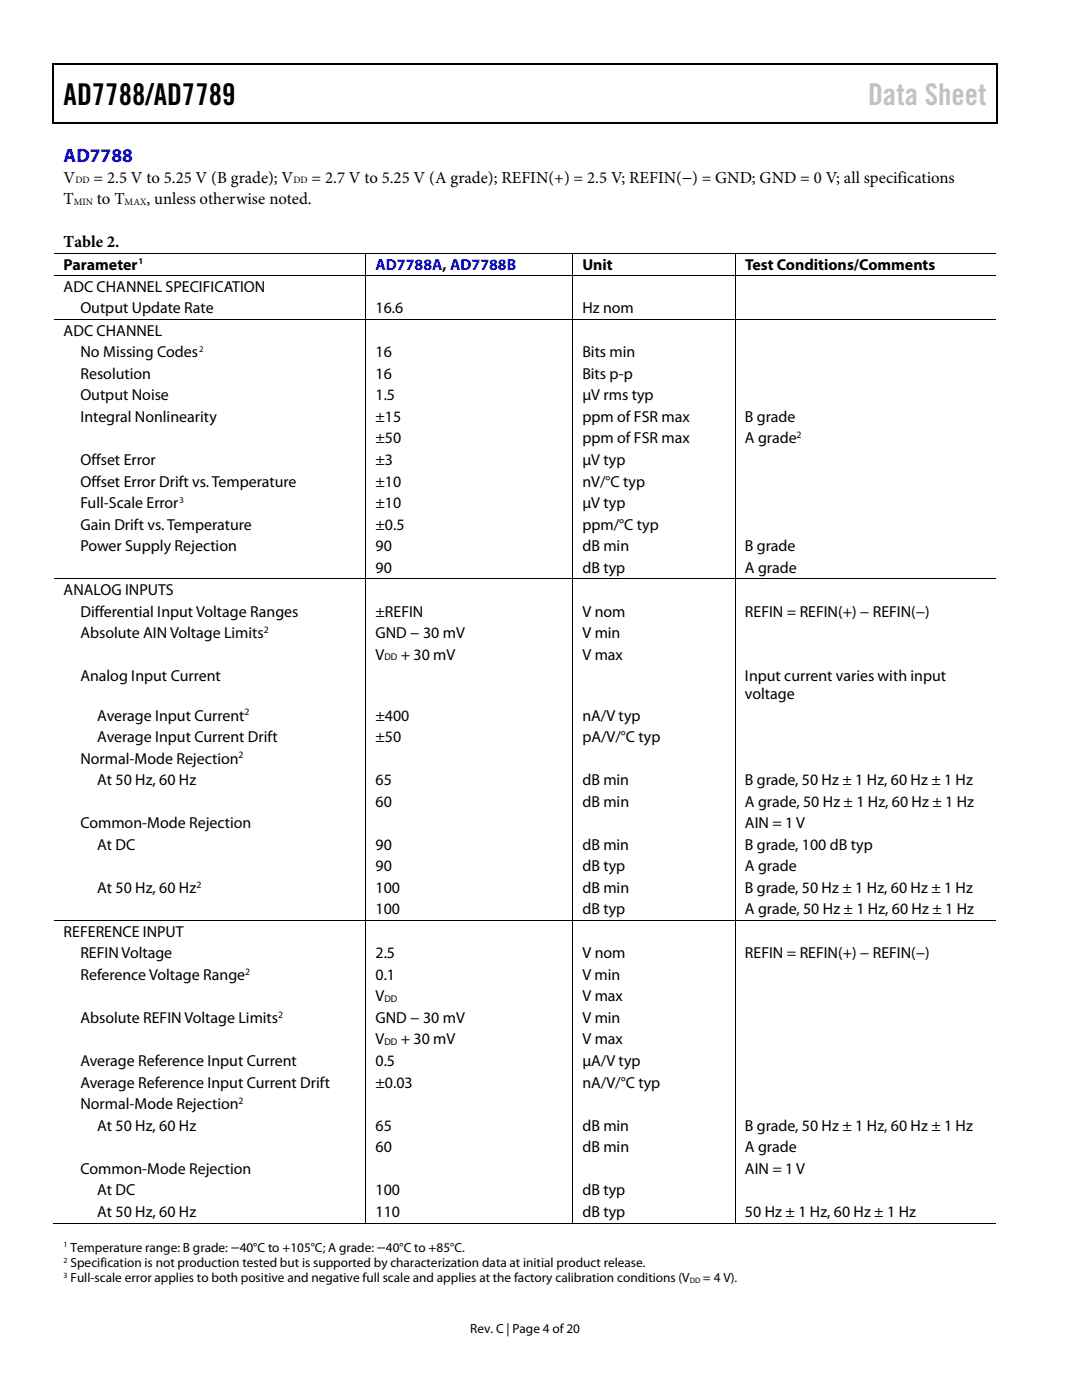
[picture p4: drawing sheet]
<svg xmlns="http://www.w3.org/2000/svg" width="216mm" height="279mm" viewBox="0 0 216 279" stroke-linecap="round" stroke-linejoin="round" font-family="sans-serif">
<defs><g id="words">
<text font-size="6" x="12.7" y="21">AD7788/AD7789</text>
<text font-size="6" fill="#c1c1c1" x="173.2" y="21">Data Sheet</text>
<text font-size="3.9" fill="#00f" x="12.7" y="32.4">AD7788</text>
<g font-size="3.3">
<text x="12.7" y="40.7">T</text>
<text x="12.7" y="36.4">V</text>
<text x="18.7" y="36.4">= 2.5 V to 5.25 V (B grade); V</text>
<text x="19.3" y="40.7">to T</text>
<text x="29.2" y="40.7">, unless otherwise noted.</text>
<text x="62.2" y="36.4">= 2.7 V to 5.25 V (A grade); REFIN(+) = 2.5 V; REFIN(−) = GND; GND = 0 V; all specifications</text>
<text x="12.7" y="49.2">Table 2.</text>
</g>
<g font-size="3.2">
<text x="12.7" y="53.8">Parameter</text>
<text x="116.2" y="53.8">Unit</text>
<text x="148.7" y="53.8">Test Conditions/Comments</text>
<text x="12.7" y="58.3">ADC CHANNEL SPECIFICATION</text>
<text x="16" y="62.5">Output Update Rate</text>
<text x="74.9" y="62.5">16.6</text>
<text x="116.2" y="62.5">Hz nom</text>
<text x="12.7" y="67">ADC CHANNEL</text>
<text x="16" y="71.3">No Missing Codes</text>
<text x="74.9" y="71.3">16</text>
<text x="116.2" y="71.3">Bits min</text>
<text x="16" y="75.6">Resolution</text>
<text x="74.9" y="75.6">16</text>
<text x="116.2" y="75.6">Bits p-p</text>
<text x="16" y="79.9">Output Noise</text>
<text x="74.9" y="79.9">1.5</text>
<text x="116.2" y="79.9">µV rms typ</text>
<text x="16" y="84.2">Integral Nonlinearity</text>
<text x="74.9" y="88.5">±50</text>
<text x="74.9" y="84.2">±15</text>
<text x="116.2" y="88.5">ppm of FSR max</text>
<text x="116.2" y="84.2">ppm of FSR max</text>
<text x="148.7" y="88.5">A grade</text>
<text x="148.7" y="84.2">B grade</text>
<text x="16" y="92.8">Offset Error</text>
<text x="74.9" y="92.8">±3</text>
<text x="116.2" y="92.8">µV typ</text>
<text x="16" y="97.1">Offset Error Drift vs. Temperature</text>
<text x="16" y="101.4">Full-Scale Error</text>
<text x="74.9" y="97.1">±10</text>
<text x="74.9" y="101.4">±10</text>
<text x="116.2" y="97.1">nV/°C typ</text>
<text x="116.2" y="101.4">µV typ</text>
<text x="16" y="105.7">Gain Drift vs. Temperature</text>
<text x="74.9" y="105.7">±0.5</text>
<text x="116.2" y="105.7">ppm/°C typ</text>
<text x="16" y="110">Power Supply Rejection</text>
<text x="74.9" y="110">90</text>
<text x="116.2" y="110">dB min</text>
<text x="148.7" y="110">B grade</text>
<text x="12.7" y="118.7">ANALOG INPUTS</text>
<text x="74.9" y="114.3">90</text>
<text x="116.2" y="114.3">dB typ</text>
<text x="148.7" y="114.3">A grade</text>
<text x="16" y="123">Differential Input Voltage Ranges</text>
<text x="74.9" y="123">±REFIN</text>
<text x="116.2" y="123">V nom</text>
<text x="148.7" y="123">REFIN = REFIN(+) − REFIN(−)</text>
<text x="16" y="127.3">Absolute AIN Voltage Limits</text>
<text x="74.9" y="127.3">GND − 30 mV</text>
<text x="74.9" y="131.6">V</text>
<text x="80" y="131.6">+ 30 mV</text>
<text x="116.2" y="131.6">V max</text>
<text x="116.2" y="127.3">V min</text>
<text x="16" y="135.9">Analog Input Current</text>
<text x="148.7" y="136">Input current varies with input</text>
<text x="19.4" y="143.8">Average Input Current</text>
<text x="74.9" y="143.8">±400</text>
<text x="116.2" y="143.8">nA/V typ</text>
<text x="148.7" y="139.5">voltage</text>
<text x="19.4" y="148.1">Average Input Current Drift</text>
<text x="74.9" y="148.1">±50</text>
<text x="116.2" y="148.1">pA/V/°C typ</text>
<text x="16" y="152.4">Normal-Mode Rejection</text>
<text x="19.4" y="156.7">At 50 Hz, 60 Hz</text>
<text x="74.9" y="156.7">65</text>
<text x="74.9" y="161">60</text>
<text x="116.2" y="156.7">dB min</text>
<text x="116.2" y="161">dB min</text>
<text x="148.7" y="156.7">B grade, 50 Hz ± 1 Hz, 60 Hz ± 1 Hz</text>
<text x="148.7" y="161">A grade, 50 Hz ± 1 Hz, 60 Hz ± 1 Hz</text>
<text x="16" y="165.3">Common-Mode Rejection</text>
<text x="148.7" y="165.3">AIN = 1 V</text>
<text x="19.4" y="169.6">At DC</text>
<text x="74.9" y="169.6">90</text>
<text x="74.9" y="173.9">90</text>
<text x="116.2" y="169.6">dB min</text>
<text x="116.2" y="173.9">dB typ</text>
<text x="148.7" y="169.6">B grade, 100 dB typ</text>
<text x="148.7" y="173.9">A grade</text>
<text x="19.4" y="178.2">At 50 Hz, 60 Hz</text>
<text x="74.9" y="178.2">100</text>
<text x="116.2" y="178.2">dB min</text>
<text x="148.7" y="178.2">B grade, 50 Hz ± 1 Hz, 60 Hz ± 1 Hz</text>
<text x="74.9" y="182.5">100</text>
<text x="116.2" y="182.5">dB typ</text>
<text x="148.7" y="182.5">A grade, 50 Hz ± 1 Hz, 60 Hz ± 1 Hz</text>
<text x="12.7" y="187">REFERENCE INPUT</text>
<text x="16" y="191.3">REFIN Voltage</text>
<text x="74.9" y="191.3">2.5</text>
<text x="116.2" y="191.3">V nom</text>
<text x="148.7" y="191.3">REFIN = REFIN(+) − REFIN(−)</text>
<text x="16" y="195.6">Reference Voltage Range</text>
<text x="74.9" y="195.6">0.1</text>
<text x="116.2" y="195.6">V min</text>
<text x="74.9" y="199.9">V</text>
<text x="116.2" y="199.9">V max</text>
<text x="16" y="204.2">Absolute REFIN Voltage Limits</text>
<text x="74.9" y="204.2">GND − 30 mV</text>
<text x="74.9" y="208.4">V</text>
<text x="80" y="208.4">+ 30 mV</text>
<text x="116.2" y="204.2">V min</text>
<text x="116.2" y="208.4">V max</text>
<text x="16" y="212.7">Average Reference Input Current</text>
<text x="74.9" y="212.7">0.5</text>
<text x="116.2" y="212.7">µA/V typ</text>
<text x="16" y="217">Average Reference Input Current Drift</text>
<text x="16" y="221.3">Normal-Mode Rejection</text>
<text x="74.9" y="217">±0.03</text>
<text x="116.2" y="217">nA/V/°C typ</text>
<text x="19.4" y="225.6">At 50 Hz, 60 Hz</text>
<text x="74.9" y="225.6">65</text>
<text x="116.2" y="225.6">dB min</text>
<text x="148.7" y="225.6">B grade, 50 Hz ± 1 Hz, 60 Hz ± 1 Hz</text>
<text x="74.9" y="229.9">60</text>
<text x="116.2" y="229.9">dB min</text>
<text x="148.7" y="229.9">A grade</text>
<text x="16" y="234.2">Common-Mode Rejection</text>
<text x="19.4" y="238.5">At DC</text>
<text x="74.9" y="238.5">100</text>
<text x="116.2" y="238.5">dB typ</text>
<text x="148.7" y="234.2">AIN = 1 V</text>
<text x="19.4" y="242.8">At 50 Hz, 60 Hz</text>
<text x="74.9" y="242.8">110</text>
<text x="116.2" y="242.8">dB typ</text>
<text x="148.7" y="242.8">50 Hz ± 1 Hz, 60 Hz ± 1 Hz</text>
</g>
<text font-size="3.2" fill="#00f" x="74.9" y="53.8">AD7788A, AD7788B</text>
<g font-size="2.6">
<text x="14.1" y="249.8">Temperature range: B grade: −40°C to +105°C; A grade: −40°C to +85°C.</text>
<text x="14.1" y="252.9">Specification is not production tested but is supported by characterization data at initial product release.</text>
<text x="14.1" y="255.9">Full-scale error applies to both positive and negative full scale and applies at the factory calibration conditions (V</text>
<text x="140.3" y="255.9">= 4 V).</text>
<text x="93.8" y="266">Rev. C | Page 4 of 20</text>
</g>
<g font-size="1.9">
<text x="14.8" y="40.9">MIN</text>
<text x="15" y="36.6">DD</text>
<text x="24.9" y="40.9">MAX</text>
<text x="58.5" y="36.6">DD</text>
<text x="159" y="87.4">2</text>
<text x="52.6" y="126.3">2</text>
<text x="76.7" y="131.8">DD</text>
<text x="48.8" y="142.8">2</text>
<text x="47.6" y="151.4">2</text>
<text x="39.2" y="177.1">2</text>
<text x="48.9" y="194.5">2</text>
<text x="55.5" y="203.1">2</text>
<text x="76.7" y="200">DD</text>
<text x="76.7" y="208.6">DD</text>
<text x="47.6" y="220.3">2</text>
</g>
<g font-size="1.8">
<text x="27.6" y="52.7">1</text>
<text x="39.7" y="70.3">2</text>
<text x="35.8" y="100.3">3</text>
</g>
<g font-size="1.6">
<text x="12.7" y="248.9">1</text>
<text x="12.7" y="252">2</text>
<text x="12.7" y="255">3</text>
<text x="137.6" y="256.1">DD</text>
</g>
</g></defs>
<g fill="#000">
<path d="M10.5 12.7h.3v1h-.3zM10.5 12.7h.3v.3h-.3zM133.3 12.7h.3v.3h-.3zM198.8 12.7h.2v1h-.2zM198.8 12.7h.2v.3h-.2zM10.5 24.4h.3v.3h-.3zM133.1 24.4h.2v.3h-.2zM198.8 24.4h.2v.3h-.2zM72.9 50.4h.2v.2h-.2zM72.9 54.9h.2v.2h-.2zM114.2 50.4h.2v.2h-.2zM114.2 54.9h.2v.2h-.2z"/>
<path d="M146.7 50.4h.1v.2h-.1zM146.7 54.9h.1v.2h-.1zM72.9 63.7h.2v.2h-.2zM114.2 63.7h.2v.2h-.2zM146.7 63.7h.1v.2h-.1zM72.9 115.5h.2v.1h-.2zM114.2 115.5h.2v.1h-.2zM146.7 115.5h.1v.1h-.1zM72.9 183.7h.2v.2h-.2zM114.2 183.7h.2v.2h-.2zM146.7 183.7h.1v.2h-.1zM72.9 244h.2v.2h-.2z"/>
<path d="M114.2 244h.2v.2h-.2zM146.7 244h.1v.2h-.1z"/>
</g>
<path d="M10.7 13.7v10.7M10.8 12.8h122.5M133.6 12.8h65.2M198.9 13.7v10.7M10.8 24.5h188" fill="none" stroke="#000" stroke-width=".25"/>
<g fill="none" stroke="#000" stroke-width=".2">
<path d="M10.8 50.5h62.1M10.8 55h62.1M73 50.6v4.3M73 55.1v8.6M73.1 50.5h41.1M73.1 55h41.1M114.3 50.6v4.3M114.3 55.1v8.6M114.4 50.5h32.3M114.4 55h32.3M146.7 50.6v4.3M146.7 55.1v8.6"/>
<path d="M146.8 50.5h52M146.8 55h52M10.8 63.8h62.1M73 63.9v51.6M73.1 63.8h41.1M114.3 63.9v51.6M114.4 63.8h32.3M146.7 63.9v51.6M146.8 63.8h52M10.8 115.5h62.1M73 115.6v68.1M73.1 115.5h41.1"/>
<path d="M114.3 115.6v68.1M114.4 115.5h32.3M146.7 115.6v68.1M146.8 115.5h52M10.8 183.8h62.1M73 183.9v60.1M73.1 183.8h41.1M114.3 183.9v60.1M114.4 183.8h32.3M146.7 183.9v60.1M146.8 183.8h52M10.5 244.1h62.4"/>
<path d="M73.1 244.1h41.1M114.4 244.1h32.3M146.8 244.1h52"/>
</g>
<use href="#words"/>
</svg>
